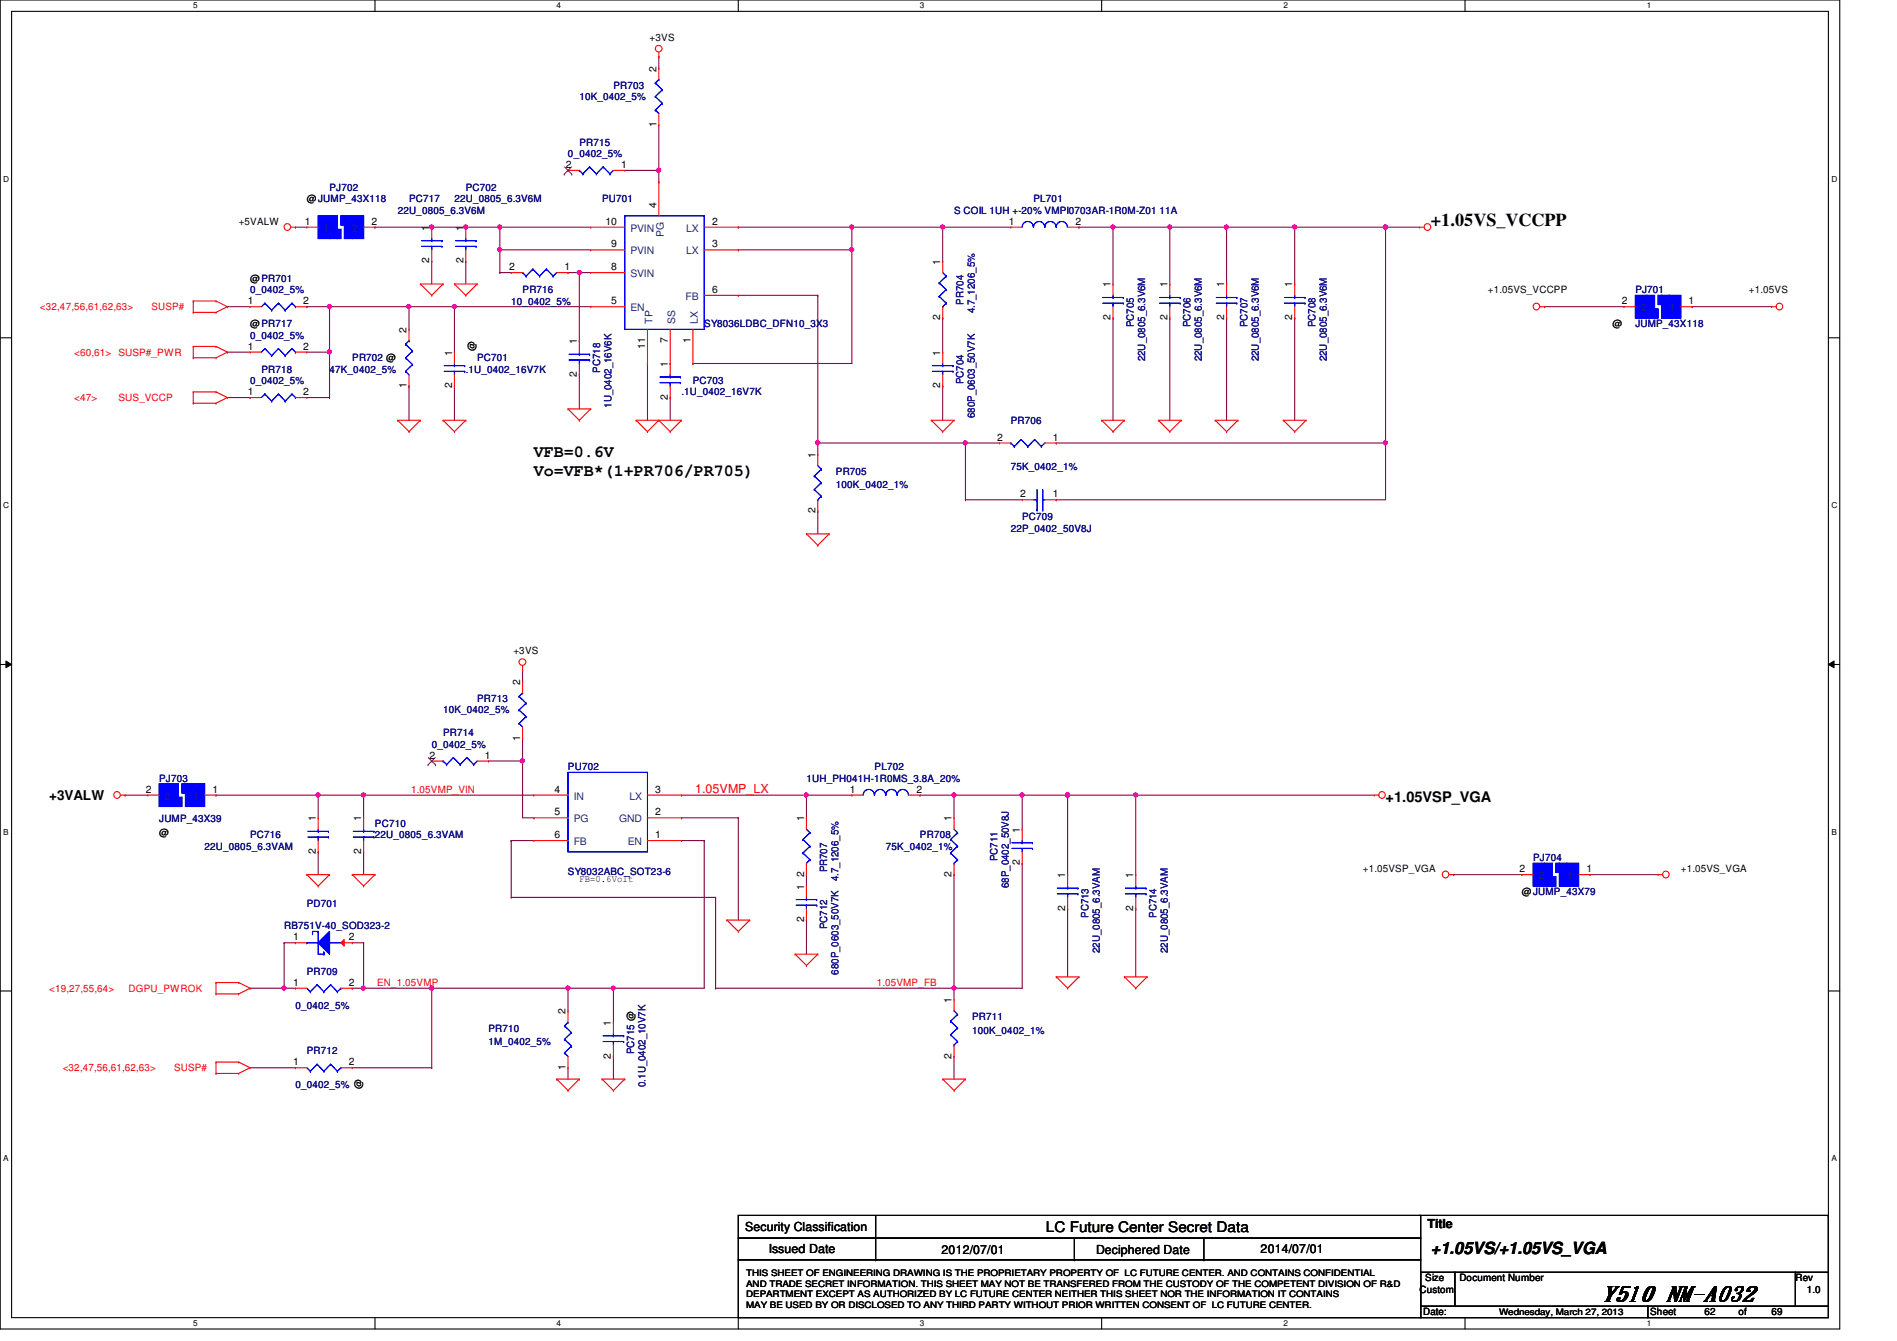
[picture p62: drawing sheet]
<svg xmlns="http://www.w3.org/2000/svg" width="297mm" height="210mm" viewBox="0 0 297 210" stroke-linecap="round" stroke-linejoin="round" font-family="sans-serif">
<defs><g id="words">
<text font-size="3.4" x="250.8" y="203.6">Y510 NM-A032</text>
<text font-size="2.8" x="224.1" y="35.3">+1.05VS_VCCPP</text>
<g font-size="2.6">
<text x="83.6" y="71.5">VFB=0.6V</text>
<text x="83.6" y="74.5">Vo=VFB*(1+PR706/PR705)</text>
<text x="224.1" y="196.2">+1.05VS/+1.05VS_VGA</text>
</g>
<g font-size="2.3">
<text x="217" y="125.5">+1.05VSP_VGA</text>
<text x="163.8" y="192.9">LC Future Center Secret Data</text>
</g>
<text font-size="2.1" x="7.7" y="125.2">+3VALW</text>
<text font-size="1.9" fill="#f00" x="108.8" y="124.1">1.05VMP_LX</text>
<g font-size="1.9">
<text x="116.7" y="192.7">Security Classification</text>
<text x="120.4" y="196.1">Issued Date</text>
<text x="147.4" y="196.3">2012/07/01</text>
<text x="171.6" y="196.3">Deciphered Date</text>
<text x="197.4" y="196.1">2014/07/01</text>
<text x="223.5" y="192.2">Title</text>
</g>
<g font-size="1.6">
<text x="101.7" y="6.4">+3VS</text>
<text x="102.8" y="11.2" transform="rotate(-90 102.8 11.2)">2</text>
<text x="102.8" y="19.9" transform="rotate(-90 102.8 19.9)">1</text>
<text x="88.6" y="26.3">2</text>
<text x="97.3" y="26.3">1</text>
<text x="37.4" y="35.2">+5VALW</text>
<text x="47.7" y="35.2">1</text>
<text x="48" y="31.7">@JUMP_43X118</text>
<text x="58.2" y="35.2">2</text>
<text x="94.8" y="35.2">10</text>
<text x="102.8" y="32.6" transform="rotate(-90 102.8 32.6)">4</text>
<text x="111.5" y="35.2">2</text>
<text x="157.9" y="35.2">1</text>
<text x="168.4" y="35.2">2</text>
<text x="67.2" y="41.2" transform="rotate(-90 67.2 41.2)">2</text>
<text x="67.2" y="36.1" transform="rotate(-90 67.2 36.1)">1</text>
<text x="72.6" y="41.2" transform="rotate(-90 72.6 41.2)">2</text>
<text x="72.6" y="36.1" transform="rotate(-90 72.6 36.1)">1</text>
<text x="95.7" y="38.7">9</text>
<text x="111.5" y="38.7">3</text>
<text x="147.2" y="41.4" transform="rotate(-90 147.2 41.4)">1</text>
<text x="38.8" y="47.6">1</text>
<text x="39.2" y="44.1">@PR701</text>
<text x="47.5" y="47.6">2</text>
<text x="79.7" y="42.3">2</text>
<text x="88.4" y="42.3">1</text>
<text x="95.7" y="47.6">5</text>
<text x="95.7" y="42.3">8</text>
<text x="111.5" y="45.8">6</text>
<text x="173.9" y="45" transform="rotate(-90 173.9 45)">1</text>
<text x="182.8" y="45" transform="rotate(-90 182.8 45)">1</text>
<text x="191.7" y="45" transform="rotate(-90 191.7 45)">1</text>
<text x="202.3" y="45" transform="rotate(-90 202.3 45)">1</text>
<text x="233" y="45.9">+1.05VS_VCCPP</text>
<text x="254" y="47.6">2</text>
<text x="264.4" y="47.6">1</text>
<text x="273.9" y="45.9">+1.05VS</text>
<text x="39.2" y="51.2">@PR717</text>
<text x="63.7" y="52.1" transform="rotate(-90 63.7 52.1)">2</text>
<text x="90.3" y="53.9" transform="rotate(-90 90.3 53.9)">1</text>
<text x="104.6" y="53.7" transform="rotate(-90 104.6 53.7)">7</text>
<text x="108.1" y="53.7" transform="rotate(-90 108.1 53.7)">1</text>
<text x="147.2" y="50.1" transform="rotate(-90 147.2 50.1)">2</text>
<text x="173.9" y="50.1" transform="rotate(-90 173.9 50.1)">2</text>
<text x="182.8" y="50.1" transform="rotate(-90 182.8 50.1)">2</text>
<text x="191.7" y="50.1" transform="rotate(-90 191.7 50.1)">2</text>
<text x="202.3" y="50.1" transform="rotate(-90 202.3 50.1)">2</text>
<text x="252.5" y="51.2">@</text>
<text x="38.8" y="54.7">1</text>
<text x="47.5" y="54.7">2</text>
<text x="70.8" y="55.7" transform="rotate(-90 70.8 55.7)">1</text>
<text x="74.4" y="54.9" transform="rotate(-90 74.4 54.9)">@</text>
<text x="90.3" y="59" transform="rotate(-90 90.3 59)">2</text>
<text x="101" y="54.6" transform="rotate(-90 101 54.6)">11</text>
<text x="104.6" y="57.4" transform="rotate(-90 104.6 57.4)">1</text>
<text x="147.2" y="55.7" transform="rotate(-90 147.2 55.7)">1</text>
<text x="38.8" y="61.8">1</text>
<text x="47.5" y="61.8">2</text>
<text x="63.7" y="60.8" transform="rotate(-90 63.7 60.8)">1</text>
<text x="70.8" y="60.8" transform="rotate(-90 70.8 60.8)">2</text>
<text x="104.6" y="62.6" transform="rotate(-90 104.6 62.6)">2</text>
<text x="147.2" y="60.8" transform="rotate(-90 147.2 60.8)">2</text>
<text x="127.7" y="71.7" transform="rotate(-90 127.7 71.7)">1</text>
<text x="156.2" y="69">2</text>
<text x="164.8" y="69">1</text>
<text x="159.7" y="77.9">2</text>
<text x="164.8" y="77.9">1</text>
<text x="127.7" y="80.3" transform="rotate(-90 127.7 80.3)">2</text>
<text x="80.4" y="102.4">+3VS</text>
<text x="81.4" y="107.2" transform="rotate(-90 81.4 107.2)">2</text>
<text x="67.3" y="118.7">2</text>
<text x="75.9" y="118.7">1</text>
<text x="81.4" y="115.9" transform="rotate(-90 81.4 115.9)">1</text>
<text x="22.8" y="124.1">2</text>
<text x="33.3" y="124.1">1</text>
<text x="86.8" y="124.1">4</text>
<text x="102.6" y="124.1">3</text>
<text x="133.1" y="124.1">1</text>
<text x="143.5" y="124.1">2</text>
<text x="24.9" y="130.9">@</text>
<text x="49.4" y="128.6" transform="rotate(-90 49.4 128.6)">1</text>
<text x="56.6" y="128.6" transform="rotate(-90 56.6 128.6)">1</text>
<text x="86.8" y="127.6">5</text>
<text x="86.8" y="131.2">6</text>
<text x="102.6" y="131.2">1</text>
<text x="102.6" y="127.6">2</text>
<text x="125.9" y="128.6" transform="rotate(-90 125.9 128.6)">1</text>
<text x="149" y="128.6" transform="rotate(-90 149 128.6)">1</text>
<text x="159.7" y="130.3" transform="rotate(-90 159.7 130.3)">1</text>
<text x="49.4" y="133.7" transform="rotate(-90 49.4 133.7)">2</text>
<text x="56.6" y="133.7" transform="rotate(-90 56.6 133.7)">2</text>
<text x="125.9" y="137.2" transform="rotate(-90 125.9 137.2)">2</text>
<text x="149" y="137.2" transform="rotate(-90 149 137.2)">2</text>
<text x="159.7" y="135.5" transform="rotate(-90 159.7 135.5)">2</text>
<text x="166.8" y="137.5" transform="rotate(-90 166.8 137.5)">1</text>
<text x="177.5" y="137.5" transform="rotate(-90 177.5 137.5)">1</text>
<text x="213.4" y="136.6">+1.05VSP_VGA</text>
<text x="238" y="136.5">2</text>
<text x="248.4" y="136.5">1</text>
<text x="263.2" y="136.6">+1.05VS_VGA</text>
<text x="90.7" y="138.1">FB=0.6Volt</text>
<text x="125.9" y="139.2" transform="rotate(-90 125.9 139.2)">1</text>
<text x="166.8" y="142.6" transform="rotate(-90 166.8 142.6)">2</text>
<text x="177.5" y="142.6" transform="rotate(-90 177.5 142.6)">2</text>
<text x="238.3" y="140.1">@JUMP_43X79</text>
<text x="45.9" y="147.2">1</text>
<text x="54.6" y="147.2">2</text>
<text x="125.9" y="144.4" transform="rotate(-90 125.9 144.4)">2</text>
<text x="45.9" y="154.3">1</text>
<text x="54.6" y="154.3">2</text>
<text x="88.6" y="158.8" transform="rotate(-90 88.6 158.8)">2</text>
<text x="95.7" y="160.6" transform="rotate(-90 95.7 160.6)">1</text>
<text x="149" y="157" transform="rotate(-90 149 157)">1</text>
<text x="45.9" y="166.8">1</text>
<text x="54.6" y="166.8">2</text>
<text x="88.6" y="167.5" transform="rotate(-90 88.6 167.5)">1</text>
<text x="95.7" y="165.7" transform="rotate(-90 95.7 165.7)">2</text>
<text x="149" y="165.7" transform="rotate(-90 149 165.7)">2</text>
<text x="56.6" y="170.5" transform="rotate(-90 56.6 170.5)">@</text>
<text x="222.3" y="202.4">Custom</text>
<text x="223.2" y="200.6">Size</text>
<text x="228.5" y="200.6">Document Number</text>
<text x="281.1" y="200.6">Rev</text>
<text x="282.9" y="202.4">1.0</text>
<text x="222.8" y="205.9">Date:</text>
<text x="258.4" y="205.9">Sheet</text>
<text x="266.9" y="205.9">62</text>
<text x="272.2" y="205.9">of</text>
<text x="277.4" y="205.9">69</text>
</g>
<g font-size="1.6" fill="#000080">
<text x="90.7" y="15.7">10K_0402_5%</text>
<text x="96.1" y="13.9">PR703</text>
<text x="90.7" y="22.8">PR715</text>
<text x="51.6" y="29.9">PJ702</text>
<text x="72.9" y="29.9">PC702</text>
<text x="88.9" y="24.6">0_0402_5%</text>
<text x="62.3" y="33.4">22U_0805_6.3V6M</text>
<text x="64" y="31.7">PC717</text>
<text x="71.2" y="31.7">22U_0805_6.3V6M</text>
<text x="94.3" y="31.7">PU701</text>
<text x="149.4" y="33.4">S COIL 1UH +-20% VMPI0703AR-1R0M-Z01 11A</text>
<text x="161.8" y="31.7">PL701</text>
<text x="39.2" y="45.9">0_0402_5%</text>
<text x="80" y="47.7">10_0402_5%</text>
<text x="81.8" y="45.9">PR716</text>
<text x="150.9" y="47.7" transform="rotate(-90 150.9 47.7)">PR704</text>
<text x="256.1" y="45.9">PJ701</text>
<text x="39.2" y="53">0_0402_5%</text>
<text x="110.3" y="51.2">SY8036LDBC_DFN10_3X3</text>
<text x="152.7" y="49.1" transform="rotate(-90 152.7 49.1)">4.7_1206_5%</text>
<text x="177.5" y="51.2" transform="rotate(-90 177.5 51.2)">PC705</text>
<text x="186.4" y="51.2" transform="rotate(-90 186.4 51.2)">PC706</text>
<text x="195.3" y="51.2" transform="rotate(-90 195.3 51.2)">PC707</text>
<text x="206" y="51.2" transform="rotate(-90 206 51.2)">PC708</text>
<text x="256.1" y="51.2">JUMP_43X118</text>
<text x="40.9" y="58.3">PR718</text>
<text x="51.6" y="58.3">47K_0402_5%</text>
<text x="55.2" y="56.6">PR702 @</text>
<text x="72.9" y="58.3">.1U_0402_16V7K</text>
<text x="74.7" y="56.6">PC701</text>
<text x="94" y="58.3" transform="rotate(-90 94 58.3)">PC718</text>
<text x="179.3" y="56.6" transform="rotate(-90 179.3 56.6)">22U_0805_6.3V6M</text>
<text x="188.2" y="56.6" transform="rotate(-90 188.2 56.6)">22U_0805_6.3V6M</text>
<text x="197.1" y="56.6" transform="rotate(-90 197.1 56.6)">22U_0805_6.3V6M</text>
<text x="207.8" y="56.6" transform="rotate(-90 207.8 56.6)">22U_0805_6.3V6M</text>
<text x="39.2" y="60.1">0_0402_5%</text>
<text x="95.8" y="63.8" transform="rotate(-90 95.8 63.8)">1U_0402_16V6K</text>
<text x="106.7" y="61.9">.1U_0402_16V7K</text>
<text x="108.5" y="60.1">PC703</text>
<text x="150.9" y="60.1" transform="rotate(-90 150.9 60.1)">PC704</text>
<text x="152.7" y="65.4" transform="rotate(-90 152.7 65.4)">680P_0603_50V7K</text>
<text x="158.3" y="66.3">PR706</text>
<text x="130.9" y="74.3">PR705</text>
<text x="130.9" y="76.5">100K_0402_1%</text>
<text x="158.3" y="73.6">75K_0402_1%</text>
<text x="158.3" y="83.2">22P_0402_50V8J</text>
<text x="160.1" y="81.4">PC709</text>
<text x="69.4" y="111.7">10K_0402_5%</text>
<text x="74.7" y="109.9">PR713</text>
<text x="67.6" y="117">0_0402_5%</text>
<text x="69.4" y="115.2">PR714</text>
<text x="24.9" y="122.3">PJ703</text>
<text x="88.9" y="120.6">PU702</text>
<text x="126.3" y="122.3">1UH_PH041H-1R0MS_3.8A_20%</text>
<text x="136.9" y="120.6">PL702</text>
<text x="24.9" y="128.7">JUMP_43X39</text>
<text x="39.2" y="131.2">PC716</text>
<text x="58.7" y="129.5">PC710</text>
<text x="58.7" y="131.2">22U_0805_6.3VAM</text>
<text x="144.1" y="131.2">PR708</text>
<text x="32" y="133">22U_0805_6.3VAM</text>
<text x="88.9" y="136.9">SY8032ABC_SOT23-6</text>
<text x="129.5" y="136.6" transform="rotate(-90 129.5 136.6)">PR707</text>
<text x="131.3" y="138" transform="rotate(-90 131.3 138)">4.7_1206_5%</text>
<text x="138.7" y="133">75K_0402_1%</text>
<text x="156.2" y="134.8" transform="rotate(-90 156.2 134.8)">PC711</text>
<text x="240.1" y="134.8">PJ704</text>
<text x="48" y="141.9">PD701</text>
<text x="158" y="139" transform="rotate(-90 158 139)">68P_0402_50V8J</text>
<text x="170.4" y="143.7" transform="rotate(-90 170.4 143.7)">PC713</text>
<text x="181.1" y="143.7" transform="rotate(-90 181.1 143.7)">PC714</text>
<text x="44.5" y="145.5">RB751V-40_SOD323-2</text>
<text x="129.5" y="145.5" transform="rotate(-90 129.5 145.5)">PC712</text>
<text x="172.2" y="149.2" transform="rotate(-90 172.2 149.2)">22U_0805_6.3VAM</text>
<text x="182.9" y="149.2" transform="rotate(-90 182.9 149.2)">22U_0805_6.3VAM</text>
<text x="48" y="152.6">PR709</text>
<text x="131.3" y="152.6" transform="rotate(-90 131.3 152.6)">680P_0603_50V7K</text>
<text x="46.3" y="157.9">0_0402_5%</text>
<text x="76.5" y="161.5">PR710</text>
<text x="152.2" y="159.7">PR711</text>
<text x="152.2" y="161.8">100K_0402_1%</text>
<text x="48" y="165">PR712</text>
<text x="76.5" y="163.6">1M_0402_5%</text>
<text x="99.3" y="165" transform="rotate(-90 99.3 165)">PC715 @</text>
<text x="46.3" y="170.3">0_0402_5%</text>
<text x="101.1" y="170.1" transform="rotate(-90 101.1 170.1)">0.1U_0402_10V7K</text>
</g>
<g font-size="1.6" fill="#004080">
<text x="50.7" y="36.3">1</text>
<text x="55.2" y="36.3">2</text>
<text x="98.7" y="36.3">PVIN</text>
<text x="98.7" y="39.8">PVIN</text>
<text x="103.9" y="37" transform="rotate(-90 103.9 37)">PG</text>
<text x="107.4" y="39.8">LX</text>
<text x="107.4" y="36.3">LX</text>
<text x="98.7" y="43.4">SVIN</text>
<text x="107.4" y="46.9">FB</text>
<text x="98.7" y="48.7">EN</text>
<text x="102.1" y="50.7" transform="rotate(-90 102.1 50.7)">TP</text>
<text x="105.7" y="50.7" transform="rotate(-90 105.7 50.7)">SS</text>
<text x="109.3" y="50.7" transform="rotate(-90 109.3 50.7)">LX</text>
<text x="257" y="48.7">2</text>
<text x="261.4" y="48.7">1</text>
<text x="25.8" y="125.2">2</text>
<text x="30.3" y="125.2">1</text>
<text x="89.8" y="125.2">IN</text>
<text x="98.5" y="125.2">LX</text>
<text x="89.8" y="128.7">PG</text>
<text x="96.9" y="128.7">GND</text>
<text x="89.8" y="132.3">FB</text>
<text x="98.3" y="132.3">EN</text>
<text x="241" y="137.6">2</text>
<text x="245.4" y="137.6">1</text>
</g>
<g font-size="1.6" fill="#f00">
<text x="6.3" y="48.6">&lt;32,47,56,61,62,63&gt;</text>
<text x="23.7" y="48.6">SUSP#</text>
<text x="11.6" y="55.7">&lt;60,61&gt;</text>
<text x="18.5" y="55.7">SUSP#_PWR</text>
<text x="11.6" y="62.8">&lt;47&gt;</text>
<text x="18.5" y="62.8">SUS_VCCP</text>
<text x="64.4" y="124.1">1.05VMP_VIN</text>
<text x="7.7" y="155.2">&lt;19,27,55,64&gt;</text>
<text x="20.1" y="155.2">DGPU_PWROK</text>
<text x="59.1" y="154.3">EN_1.05VMP</text>
<text x="137.3" y="154.3">1.05VMP_FB</text>
<text x="9.8" y="167.7">&lt;32,47,56,61,62,63&gt;</text>
<text x="27.3" y="167.7">SUSP#</text>
</g>
<g font-size="1.4">
<text x="116.8" y="199.7">THIS SHEET OF ENGINEERING DRAWING IS THE PROPRIETARY PROPERTY OF LC FUTURE CENTER. AND CONTAINS CONFIDENTIAL</text>
<text x="116.8" y="201.4">AND TRADE SECRET INFORMATION. THIS SHEET MAY NOT BE TRANSFERED FROM THE CUSTODY OF THE COMPETENT DIVISION OF R&amp;D</text>
<text x="116.8" y="203">DEPARTMENT EXCEPT AS AUTHORIZED BY LC FUTURE CENTER NEITHER THIS SHEET NOR THE INFORMATION IT CONTAINS</text>
<text x="116.8" y="204.7">MAY BE USED BY OR DISCLOSED TO ANY THIRD PARTY WITHOUT PRIOR WRITTEN CONSENT OF LC FUTURE CENTER.</text>
<text x="234.7" y="205.8">Wednesday, March 27, 2013</text>
</g>
<g font-size="1.3">
<text x="30.3" y="1.3">5</text>
<text x="87.2" y="1.3">4</text>
<text x="144.1" y="1.3">3</text>
<text x="201" y="1.3">2</text>
<text x="257.8" y="1.3">1</text>
<text x=".5" y="28.4">D</text>
<text x="286.8" y="28.4">D</text>
<text x=".5" y="79.5">C</text>
<text x="286.8" y="79.5">C</text>
<text x=".5" y="130.7">B</text>
<text x="286.8" y="130.7">B</text>
<text x=".5" y="181.8">A</text>
<text x="286.8" y="181.8">A</text>
<text x="30.3" y="207.6">5</text>
<text x="87.2" y="207.6">4</text>
<text x="144.1" y="207.6">3</text>
<text x="201" y="207.6">2</text>
<text x="257.8" y="207.6">1</text>
</g>
</g></defs>
<path d="M0 0h288.1v208h-288.1zM1.8 1.8h284.5v204.4h-284.5z" fill="none" stroke="#000" stroke-width=".17"/>
<g fill="#fff">
<path d="M30.3 .2h.6v1.4h-.6z"/>
<path d="M30.3 206.4h.6v1.4h-.6z"/>
</g>
<path d="M58.7 0v1.8M58.7 206.2v1.8" fill="none" stroke="#000" stroke-width=".17"/>
<g fill="#fff">
<path d="M87.2 .2h.6v1.4h-.6z"/>
<path d="M87.2 206.4h.6v1.4h-.6z"/>
</g>
<path d="M115.6 0v1.8M115.6 206.2v1.8" fill="none" stroke="#000" stroke-width=".17"/>
<g fill="#fff">
<path d="M144.1 .2h.6v1.4h-.6z"/>
<path d="M144.1 206.4h.6v1.4h-.6z"/>
</g>
<path d="M172.5 0v1.8M172.5 206.2v1.8" fill="none" stroke="#000" stroke-width=".17"/>
<g fill="#fff">
<path d="M201 .2h.6v1.4h-.6z"/>
<path d="M201 206.4h.6v1.4h-.6z"/>
</g>
<path d="M229.4 0v1.8M229.4 206.2v1.8" fill="none" stroke="#000" stroke-width=".17"/>
<g fill="#fff">
<path d="M257.8 .2h.7v1.4h-.7z"/>
<path d="M257.8 206.4h.7v1.4h-.7z"/>
<path d="M.5 27.3h.9v1.4h-.9z"/>
<path d="M286.8 27.3h.9v1.4h-.9z"/>
<path d="M.5 78.4h.9v1.4h-.9z"/>
<path d="M286.8 78.4h.9v1.4h-.9z"/>
</g>
<path d="M0 52.9h1.8M286.3 52.9h1.8" fill="none" stroke="#000" stroke-width=".17"/>
<g fill="#fff">
<path d="M.5 129.5h.8v1.4h-.8z"/>
<path d="M286.8 129.5h.8v1.4h-.8z"/>
</g>
<path d="M0 104h1.8M286.3 104h1.8" fill="none" stroke="#000" stroke-width=".17"/>
<path d="M.9 103.5l.9 .5-.9 .5zM286.3 104l.9-.5v1z" fill="#000"/>
<path d="M.9 103.5l.9 .5-.9 .5zM286.3 104l.9-.5v1z" fill="none" stroke="#000" stroke-width=".16"/>
<g fill="#fff">
<path d="M.5 180.6h.8v1.4h-.8z"/>
<path d="M286.8 180.6h.8v1.4h-.8z"/>
</g>
<path d="M0 155.1h1.8M286.3 155.1h1.8" fill="none" stroke="#000" stroke-width=".17"/>
<path d="M35.6 48h.1M35.6 48h3.6M64 48h.1M64 48h7.2M71.2 48h.1M71.2 48v7.1M241.8 48h.1M241.8 48h12.5M265 48h.1M265 48h12.4" fill="none" stroke="#800040" stroke-width=".17"/>
<circle cx="71.1" cy="48" r=".32" fill="#f0f"/>
<circle cx="71.1" cy="48" r=".32" fill="none" stroke="#f0f" stroke-width=".17"/>
<path d="M64 48h.1M64 48v3.6M71.2 60.5h.1M71.2 60.5v5.3" fill="none" stroke="#800040" stroke-width=".17"/>
<circle cx="64" cy="48" r=".32" fill="#f0f"/>
<circle cx="64" cy="48" r=".32" fill="none" stroke="#f0f" stroke-width=".17"/>
<path d="M78.3 35.6h.1M78.3 35.6h14.2M64 60.5h.1M64 60.5v5.3" fill="none" stroke="#800040" stroke-width=".17"/>
<circle cx="78.2" cy="35.5" r=".32" fill="#f0f"/>
<circle cx="78.2" cy="35.5" r=".32" fill="none" stroke="#f0f" stroke-width=".17"/>
<path d="M78.3 39.1h.1M78.3 39.1h14.2" fill="none" stroke="#800040" stroke-width=".17"/>
<circle cx="78.2" cy="39.1" r=".32" fill="#f0f"/>
<circle cx="78.2" cy="39.1" r=".32" fill="none" stroke="#f0f" stroke-width=".17"/>
<path d="M72.9 35.6h.1M72.9 35.6h5.4M78.3 35.6h.1M78.3 35.6v3.5" fill="none" stroke="#800040" stroke-width=".17"/>
<circle cx="72.9" cy="35.5" r=".32" fill="#f0f"/>
<circle cx="72.9" cy="35.5" r=".32" fill="none" stroke="#f0f" stroke-width=".17"/>
<g fill="none" stroke="#800040" stroke-width=".17">
<path d="M46.3 35.6h.1M46.3 35.6h1.7M78.3 39.1h.1M78.3 39.1v3.6M133.4 35.6h.1M133.4 35.6h14.2M71.2 48h.1M71.2 48h21.3M72.9 40.9h.1M72.9 40.9v3.5M101.4 56.9h.1M101.4 56.9v8.9"/>
<path d="M104.9 62.2h.1M104.9 62.2v3.6"/>
</g>
<circle cx="133.4" cy="35.5" r=".32" fill="#f0f"/>
<circle cx="133.4" cy="35.5" r=".32" fill="none" stroke="#f0f" stroke-width=".17"/>
<path d="M115.6 39.1h.1M115.6 39.1h17.8M133.4 35.6h.1M133.4 39.1h.1M133.4 35.6v21.3h-24.9M108.5 56.9h.1" fill="none" stroke="#800040" stroke-width=".17"/>
<circle cx="133.4" cy="39.1" r=".32" fill="#f0f"/>
<circle cx="133.4" cy="39.1" r=".32" fill="none" stroke="#f0f" stroke-width=".17"/>
<path d="M103.2 8.9h.1M103.2 8.9v1.8M147.6 35.6h.1M147.6 35.6h10.7M168.9 35.6h.1M168.9 35.6h5.4M174.3 35.6h.1M174.3 35.6v8.8M147.6 60.5h.1M147.6 60.5v5.3" fill="none" stroke="#800040" stroke-width=".17"/>
<circle cx="147.6" cy="35.5" r=".32" fill="#f0f"/>
<circle cx="147.6" cy="35.5" r=".32" fill="none" stroke="#f0f" stroke-width=".17"/>
<path d="M147.6 35.6h.1M147.6 35.6v5.3M115.6 46.2h.1M115.6 46.2h12.5M147.6 49.8h.1M147.6 49.8v5.3M128.1 69.3h.1M128.1 69.3v1.8" fill="none" stroke="#800040" stroke-width=".17"/>
<circle cx="128" cy="69.3" r=".32" fill="#f0f"/>
<circle cx="128" cy="69.3" r=".32" fill="none" stroke="#f0f" stroke-width=".17"/>
<path d="M151.2 69.3h.1M151.2 69.3h5.3M128.1 80h.1M128.1 80v3.6" fill="none" stroke="#800040" stroke-width=".17"/>
<circle cx="151.1" cy="69.3" r=".32" fill="#f0f"/>
<circle cx="151.1" cy="69.3" r=".32" fill="none" stroke="#f0f" stroke-width=".17"/>
<path d="M183.2 35.6h.1M183.2 35.6h8.9M165.4 69.3h.1M165.4 69.3h51.6" fill="none" stroke="#800040" stroke-width=".17"/>
<circle cx="183.1" cy="35.5" r=".32" fill="#f0f"/>
<circle cx="183.1" cy="35.5" r=".32" fill="none" stroke="#f0f" stroke-width=".17"/>
<path d="M67.6 35.6h.1M67.6 35.6h5.3M115.6 35.6h.1M115.6 35.6h17.8M128.1 46.2h.1M128.1 46.2v23.1" fill="none" stroke="#800040" stroke-width=".17"/>
<circle cx="67.6" cy="35.5" r=".32" fill="#f0f"/>
<circle cx="67.6" cy="35.5" r=".32" fill="none" stroke="#f0f" stroke-width=".17"/>
<path d="M174.3 35.6h.1M174.3 35.6h8.9M183.2 35.6h.1M183.2 35.6v8.8M174.3 49.8h.1M174.3 49.8v16M183.2 49.8h.1M183.2 49.8v16" fill="none" stroke="#800040" stroke-width=".17"/>
<circle cx="174.3" cy="35.5" r=".32" fill="#f0f"/>
<circle cx="174.3" cy="35.5" r=".32" fill="none" stroke="#f0f" stroke-width=".17"/>
<path d="M192.1 35.6h.1M192.1 35.6v8.8" fill="none" stroke="#800040" stroke-width=".17"/>
<circle cx="192" cy="35.5" r=".32" fill="#f0f"/>
<circle cx="192" cy="35.5" r=".32" fill="none" stroke="#f0f" stroke-width=".17"/>
<path d="M202.7 35.6h.1M202.7 35.6v8.8M192.1 49.8h.1M192.1 49.8v16" fill="none" stroke="#800040" stroke-width=".17"/>
<circle cx="202.7" cy="35.5" r=".32" fill="#f0f"/>
<circle cx="202.7" cy="35.5" r=".32" fill="none" stroke="#f0f" stroke-width=".17"/>
<path d="M192.1 35.6h.1M192.1 35.6h24.9M202.7 35.6h.1M217 35.6h.1M217 35.6v33.7M202.7 49.8h.1M202.7 49.8v16" fill="none" stroke="#800040" stroke-width=".17"/>
<circle cx="216.9" cy="69.3" r=".32" fill="#f0f"/>
<circle cx="216.9" cy="69.3" r=".32" fill="none" stroke="#f0f" stroke-width=".17"/>
<circle cx="216.9" cy="35.5" r=".32" fill="#f0f"/>
<circle cx="216.9" cy="35.5" r=".32" fill="none" stroke="#f0f" stroke-width=".17"/>
<path d="M217 35.6h.1M217 35.6h5.3" fill="none" stroke="#800040" stroke-width=".17"/>
<circle cx="216.9" cy="35.5" r=".32" fill="#f0f"/>
<circle cx="216.9" cy="35.5" r=".32" fill="none" stroke="#f0f" stroke-width=".17"/>
<g fill="none" stroke="#800040" stroke-width=".17">
<path d="M128.1 69.3h.1M128.1 69.3h23.1M151.2 78.2h.1M151.2 69.3h.1M151.2 78.2h8.9M151.2 69.3v8.9M165.4 78.2h.1M217 69.3h.1M217 69.3v8.9h-51.6M56.9 124.5h.1M56.9 124.5v3.5M112.1 140.5h.1"/>
<path d="M112.1 140.5v14.2"/>
</g>
<circle cx="56.9" cy="124.4" r=".32" fill="#f0f"/>
<circle cx="56.9" cy="124.4" r=".32" fill="none" stroke="#f0f" stroke-width=".17"/>
<path d="M49.8 124.5h.1M49.8 124.5h7.1" fill="none" stroke="#800040" stroke-width=".17"/>
<circle cx="49.8" cy="124.4" r=".32" fill="#f0f"/>
<circle cx="49.8" cy="124.4" r=".32" fill="none" stroke="#f0f" stroke-width=".17"/>
<path d="M144.1 124.5h.1M144.1 124.5h5.3M112.1 154.7h.1M112.1 154.7h37.3M149.4 154.7h.1M149.4 154.7v1.8" fill="none" stroke="#800040" stroke-width=".17"/>
<circle cx="149.4" cy="154.7" r=".32" fill="#f0f"/>
<circle cx="149.4" cy="154.7" r=".32" fill="none" stroke="#f0f" stroke-width=".17"/>
<path d="M149.4 124.5h.1M149.4 124.5h10.7M160.1 124.5h.1M160.1 124.5v5.3" fill="none" stroke="#800040" stroke-width=".17"/>
<circle cx="149.4" cy="124.4" r=".32" fill="#f0f"/>
<circle cx="149.4" cy="124.4" r=".32" fill="none" stroke="#f0f" stroke-width=".17"/>
<path d="M160.1 135.1h.1M160.1 124.5h.1M160.1 135.1v19.6h-10.7M160.1 124.5h7.1M149.4 154.7h.1" fill="none" stroke="#800040" stroke-width=".17"/>
<circle cx="167.1" cy="124.4" r=".32" fill="#f0f"/>
<circle cx="167.1" cy="124.4" r=".32" fill="none" stroke="#f0f" stroke-width=".17"/>
<circle cx="160" cy="124.4" r=".32" fill="#f0f"/>
<circle cx="160" cy="124.4" r=".32" fill="none" stroke="#f0f" stroke-width=".17"/>
<path d="M106.7 124.5h.1M106.7 124.5h26.7M126.3 124.5h.1" fill="none" stroke="#800040" stroke-width=".17"/>
<circle cx="126.3" cy="124.4" r=".32" fill="#f0f"/>
<circle cx="126.3" cy="124.4" r=".32" fill="none" stroke="#f0f" stroke-width=".17"/>
<path d="M149.4 124.5h.1M149.4 124.5v3.5M167.2 124.5h.1M167.2 124.5v12.4M167.2 142.2h.1M167.2 142.2v10.7M149.4 165.4h.1M149.4 165.4v3.5" fill="none" stroke="#800040" stroke-width=".17"/>
<circle cx="167.1" cy="124.4" r=".32" fill="#f0f"/>
<circle cx="167.1" cy="124.4" r=".32" fill="none" stroke="#f0f" stroke-width=".17"/>
<path d="M167.2 124.5h.1M167.2 124.5h10.6M177.8 124.5h.1M177.8 124.5v12.4M177.8 142.2h.1M177.8 142.2v10.7" fill="none" stroke="#800040" stroke-width=".17"/>
<circle cx="177.8" cy="124.4" r=".32" fill="#f0f"/>
<circle cx="177.8" cy="124.4" r=".32" fill="none" stroke="#f0f" stroke-width=".17"/>
<path d="M88.9 154.7h.1M88.9 154.7h7.2" fill="none" stroke="#800040" stroke-width=".17"/>
<circle cx="96" cy="154.7" r=".32" fill="#f0f"/>
<circle cx="96" cy="154.7" r=".32" fill="none" stroke="#f0f" stroke-width=".17"/>
<g fill="none" stroke="#800040" stroke-width=".17">
<path d="M19.6 124.5h.1M19.6 124.5h3.6M115.6 128h.1M115.6 128v16M126.3 136.9h.1M126.3 124.5h.1M126.3 124.5v3.5M126.3 136.9v1.8M149.4 136.9h.1M149.4 136.9v17.8M44.5 154.7h.1M44.5 154.7h1.8"/>
<path d="M88.9 154.7h.1M88.9 154.7v3.5M96.1 154.7h.1M96.1 154.7h14.2M96.1 154.7v5.3M126.3 144h.1M126.3 144v5.4M96.1 165.4h.1M96.1 165.4v3.5"/>
</g>
<circle cx="88.9" cy="154.7" r=".32" fill="#f0f"/>
<circle cx="88.9" cy="154.7" r=".32" fill="none" stroke="#f0f" stroke-width=".17"/>
<g fill="none" stroke="#800040" stroke-width=".17">
<path d="M81.8 104.9h.1M81.8 119.1h.1M81.8 104.9v1.8M81.8 119.1v8.9M33.8 124.5h.1M33.8 124.5h16M49.8 124.5h.1M49.8 133.3h.1M49.8 124.5v3.5M49.8 133.3v3.6M56.9 133.3h.1M56.9 124.5h.1"/>
<path d="M56.9 124.5h26.7M56.9 133.3v3.6M80 131.6h.1M80 131.6h3.6M80 131.6v8.9M106.7 131.6h.1M106.7 128h.1M106.7 131.6h3.6M106.7 128h8.9M110.3 131.6h.1M110.3 131.6v23.1M177.8 124.5h.1"/>
<path d="M177.8 124.5h37.4M227.6 136.9h.1M227.6 136.9h10.7M249 136.9h.1M249 136.9h10.6M67.6 154.7h.1M67.6 154.7h21.3M80 140.5h.1M80 140.5h32.1M88.9 167.1h.1M88.9 167.1v1.8"/>
</g>
<circle cx="81.8" cy="119.1" r=".32" fill="#f0f"/>
<circle cx="81.8" cy="119.1" r=".32" fill="none" stroke="#f0f" stroke-width=".17"/>
<path d="M103.2 19.6v7.1M97.8 26.7h5.4M103.2 26.7h.1M76.5 119.1h5.3M81.8 119.1h.1M81.8 115.6h.1M81.8 115.6v3.5M81.8 128h1.8M83.6 128h.1" fill="none" stroke="#800040" stroke-width=".17"/>
<circle cx="103.1" cy="26.6" r=".32" fill="#f0f"/>
<circle cx="103.1" cy="26.6" r=".32" fill="none" stroke="#f0f" stroke-width=".17"/>
<path d="M103.2 28.4h.1M103.2 26.7v1.7M44.5 147.6h.1M44.5 154.7h.1M44.5 147.6h1.8M44.5 147.6v7.1" fill="none" stroke="#800040" stroke-width=".17"/>
<circle cx="44.5" cy="154.7" r=".32" fill="#f0f"/>
<circle cx="44.5" cy="154.7" r=".32" fill="none" stroke="#f0f" stroke-width=".17"/>
<path d="M39.2 154.7h.1M39.2 154.7h5.3M55.2 154.7h.1M55.2 154.7h1.7M55.2 147.6h1.7M56.9 147.6h.1M56.9 154.7h.1M56.9 147.6v7.1M67.6 154.7h.1M67.6 154.7v12.4M55.2 167.1h12.4M67.6 167.1h.1" fill="none" stroke="#800040" stroke-width=".17"/>
<circle cx="67.6" cy="154.7" r=".32" fill="#f0f"/>
<circle cx="67.6" cy="154.7" r=".32" fill="none" stroke="#f0f" stroke-width=".17"/>
<path d="M56.9 154.7h.1M56.9 154.7h10.7" fill="none" stroke="#800040" stroke-width=".17"/>
<circle cx="56.9" cy="154.7" r=".32" fill="#f0f"/>
<circle cx="56.9" cy="154.7" r=".32" fill="none" stroke="#f0f" stroke-width=".17"/>
<path d="M90.7 42.7h.1M90.7 42.7h1.8M39.2 167.1h7.1M46.3 167.1h.1" fill="none" stroke="#800040" stroke-width=".17"/>
<circle cx="90.7" cy="42.6" r=".32" fill="#f0f"/>
<circle cx="90.7" cy="42.6" r=".32" fill="none" stroke="#f0f" stroke-width=".17"/>
<g fill="none" stroke="#800040" stroke-width=".17">
<path d="M58.7 35.6h.1M58.7 35.6h8.9M51.6 55.1h.1M51.6 48v7.1M67.6 40.9h.1M67.6 40.9v3.5M78.3 42.7h.1M78.3 42.7h1.7M88.9 42.7h.1M88.9 42.7h1.8v10.6M90.7 53.3h.1M90.7 58.7h.1"/>
<path d="M90.7 58.7v5.3"/>
</g>
<circle cx="51.6" cy="55.1" r=".32" fill="#f0f"/>
<circle cx="51.6" cy="55.1" r=".32" fill="none" stroke="#f0f" stroke-width=".17"/>
<path d="M48 48h.1M48 48h16M51.6 48h.1" fill="none" stroke="#800040" stroke-width=".17"/>
<circle cx="51.6" cy="48" r=".32" fill="#f0f"/>
<circle cx="51.6" cy="48" r=".32" fill="none" stroke="#f0f" stroke-width=".17"/>
<path d="M35.6 55.1h.1M35.6 55.1h3.6M48 55.1h3.6M51.6 55.1h.1M51.6 55.1v7.1M35.6 62.2h3.6M39.2 62.2h.1M48 62.2h3.6M51.6 62.2h.1" fill="none" stroke="#800040" stroke-width=".17"/>
<g fill="none" stroke="#f00" stroke-width=".17">
<path d="M103.2 8.9h.1M103.2 8.2v.7M45.5 35.6h.8M46.3 35.6h.1M222.3 35.6h.1M222.3 35.6h.7M30.3 47.1h.1M30.3 48.9h.1M30.3 56h.1M30.3 54.2h.1M30.3 47.1h3.5M30.3 47.1v1.8"/>
<path d="M30.3 54.2v1.8M30.3 48.9h3.5M30.3 54.2h3.5M30.3 56h3.5M33.8 47.1h.1M33.8 48.9h.1M33.8 54.2h.1M33.8 56h.1M33.8 47.1l1.8 .9M33.8 54.2l1.8 .9M35.6 48h.1M35.6 55.1h.1"/>
<path d="M35.6 48l-1.8 .9M35.6 55.1l-1.8 .9M65.8 44.4h.1M65.8 44.4h3.6M65.8 44.4l1.8 1.8M67.6 46.2h.1M69.4 44.4h.1M69.4 44.4l-1.8 1.8M71.2 44.4h.1M71.2 44.4h3.5M71.2 44.4l1.7 1.8M72.9 46.2h.1"/>
<path d="M74.7 44.4h.1M74.7 44.4l-1.8 1.8M241.1 48h.7M241.8 48h.1M277.4 48h.1M277.4 48h.7M30.3 63.1h.1M30.3 61.3h.1M30.3 61.3v1.8M30.3 61.3h3.5M30.3 63.1h3.5M33.8 61.3h.1"/>
<path d="M33.8 63.1h.1M33.8 61.3l1.8 .9M35.6 62.2h.1M35.6 62.2l-1.8 .9M62.3 65.8h.1M62.3 65.8h3.5M62.3 65.8l1.7 1.8M64 67.6h.1M65.8 65.8h.1M65.8 65.8l-1.8 1.8M69.4 65.8h.1M69.4 65.8h3.5"/>
<path d="M69.4 65.8l1.8 1.8M71.2 67.6h.1M72.9 65.8h.1M72.9 65.8l-1.7 1.8M88.9 64h.1M88.9 64h3.6M88.9 64l1.8 1.8M90.7 65.8h.1M92.5 64h.1M92.5 64l-1.8 1.8M99.6 65.8h.1M99.6 65.8h7.1"/>
<path d="M99.6 65.8l1.8 1.8M101.4 67.6h.1M103.2 65.8h.1M103.2 65.8l-1.8 1.8M103.2 65.8l1.7 1.8M104.9 67.6h.1M106.7 65.8h.1M106.7 65.8l-1.8 1.8M145.8 65.8h.1M145.8 65.8h3.6M145.8 65.8l1.8 1.8M147.6 67.6h.1"/>
<path d="M149.4 65.8h.1M149.4 65.8l-1.8 1.8M172.5 65.8h.1M172.5 65.8h3.6M172.5 65.8l1.8 1.8M174.3 67.6h.1M176.1 65.8h.1M176.1 65.8l-1.8 1.8M181.4 65.8h.1M181.4 65.8h3.6M181.4 65.8l1.8 1.8M183.2 67.6h.1"/>
<path d="M185 65.8h.1M185 65.8l-1.8 1.8M190.3 65.8h.1M190.3 65.8h3.5M190.3 65.8l1.8 1.8M192.1 67.6h.1M193.8 65.8h.1M193.8 65.8l-1.7 1.8M201 65.8h.1M201 65.8h3.5M201 65.8l1.7 1.8M202.7 67.6h.1"/>
<path d="M204.5 65.8h.1M204.5 65.8l-1.8 1.8M126.3 83.6h.1M126.3 83.6h3.5M126.3 83.6l1.8 1.7M128.1 85.3h.1M129.8 83.6h.1M129.8 83.6l-1.7 1.7M81.8 104.9h.1M81.8 104.2v.7M18.9 124.5h.7M19.6 124.5h.1"/>
<path d="M48 136.9h.1M48 136.9h3.6M48 136.9l1.8 1.8M49.8 138.7h.1M51.6 136.9h.1M51.6 136.9l-1.8 1.8M55.2 136.9h.1M55.2 136.9h3.5M55.2 136.9l1.7 1.8M56.9 138.7h.1M58.7 136.9h.1M58.7 136.9l-1.8 1.8"/>
<path d="M215.2 124.5h.1M215.2 124.5h.7M226.9 136.9h.7M227.6 136.9h.1M259.6 136.9h.1M259.6 136.9h.7M33.8 153.8h.1M33.8 155.6h.1M33.8 153.8h3.6M33.8 153.8v1.8M33.8 155.6h3.6M37.4 153.8h.1"/>
<path d="M37.4 155.6h.1M37.4 153.8l1.8 .9M39.2 154.7h.1M39.2 154.7l-1.8 .9M113.8 144h.1M113.8 144h3.6M113.8 144l1.8 1.8M115.6 145.8h.1M117.4 144h.1M117.4 144l-1.8 1.8M124.5 149.4h.1M124.5 149.4h3.6"/>
<path d="M124.5 149.4l1.8 1.7M126.3 151.1h.1M128.1 149.4h.1M128.1 149.4l-1.8 1.7M165.4 152.9h.1M165.4 152.9h3.5M165.4 152.9l1.8 1.8M167.2 154.7h.1M168.9 152.9h.1M168.9 152.9l-1.7 1.8M176.1 152.9h.1M176.1 152.9h3.5"/>
<path d="M176.1 152.9l1.7 1.8M177.8 154.7h.1M179.6 152.9h.1M179.6 152.9l-1.8 1.8M33.8 166.2h.1M33.8 168h.1M33.8 166.2v1.8M33.8 166.2h3.6M33.8 168h3.6M37.4 166.2h.1M37.4 168h.1M37.4 166.2l1.8 .9"/>
<path d="M39.2 167.1h.1M39.2 167.1l-1.8 .9M87.2 168.9h.1M87.2 168.9h3.5M87.2 168.9l1.7 1.8M88.9 170.7h.1M90.7 168.9h.1M90.7 168.9l-1.8 1.8M94.3 168.9h.1M94.3 168.9h3.5M94.3 168.9l1.8 1.8M96.1 170.7h.1"/>
<path d="M97.8 168.9h.1M97.8 168.9l-1.7 1.8M147.6 168.9h.1M147.6 168.9h3.6M147.6 168.9l1.8 1.8M149.4 170.7h.1M151.2 168.9h.1M151.2 168.9l-1.8 1.8"/>
<circle cx="103.1" cy="7.6" r=".52"/>
<circle cx="45" cy="35.5" r=".52"/>
<circle cx="223.5" cy="35.5" r=".52"/>
<circle cx="240.6" cy="48" r=".52"/>
<circle cx="278.6" cy="48" r=".52"/>
<circle cx="81.8" cy="103.6" r=".52"/>
<circle cx="18.3" cy="124.4" r=".52"/>
<circle cx="216.4" cy="124.4" r=".52"/>
<circle cx="226.3" cy="136.9" r=".52"/>
<circle cx="260.8" cy="136.9" r=".52"/>
</g>
<g fill="none" stroke="#000" stroke-width=".17">
<path d="M115.6 190.2h106.9v3.6h-106.9zM115.6 193.8h106.9v3.4h-106.9zM115.6 197.2h106.9v9h-106.9zM137.1 193.8h.1M137.1 197.2h.1M137.1 190.2v7M168.2 197.2h.1M168.2 193.8v3.4M188.5 197.2h.1M188.5 193.8v3.4M222.3 190.2h64M222.5 199.1h5.3v5.4h-5.3z"/>
<path d="M227.8 199.1h53.3v5.4h-53.3zM281.1 199.1h5.2v5.4h-5.2zM286.3 190.2h.1M286.3 190.2v8.9M222.5 204.5h35.5v1.7h-35.5zM258 204.5h28.3v1.7h-28.3z"/>
</g>
<path d="M30.3 122.7h1.7v3.5h-1.7z" fill-rule="evenodd" fill="#00f"/>
<path d="M30.3 122.7h1.7v3.5h-1.7z" fill="none" stroke="#00f" stroke-width=".17"/>
<path d="M29 122.7h1.3v3.5h-1.3z" fill-rule="evenodd" fill="#00f"/>
<path d="M29 122.7h1.3v3.5h-1.3z" fill="none" stroke="#00f" stroke-width=".17"/>
<path d="M28.5 122.7h.5v1.4h-.5z" fill-rule="evenodd" fill="#00f"/>
<path d="M28.5 122.7h.5v1.4h-.5z" fill="none" stroke="#00f" stroke-width=".17"/>
<path d="M27.9 124.8h.6v1.4h-.6z" fill-rule="evenodd" fill="#00f"/>
<path d="M27.9 124.8h.6v1.4h-.6z" fill="none" stroke="#00f" stroke-width=".17"/>
<path d="M26.7 122.7h1.2v3.5h-1.2z" fill-rule="evenodd" fill="#00f"/>
<path d="M26.7 122.7h1.2v3.5h-1.2z" fill="none" stroke="#00f" stroke-width=".17"/>
<path d="M24.9 122.7h1.8v3.5h-1.8z" fill-rule="evenodd" fill="#00f"/>
<path d="M24.9 122.7h1.8v3.5h-1.8z" fill="none" stroke="#00f" stroke-width=".17"/>
<path d="M30.3 122.7h1.7v3.5h-1.7z" fill-rule="evenodd" fill="#00f"/>
<path d="M30.3 122.7h1.7v3.5h-1.7z" fill="none" stroke="#00f" stroke-width=".17"/>
<path d="M29 122.7h1.3v3.5h-1.3z" fill-rule="evenodd" fill="#00f"/>
<path d="M29 122.7h1.3v3.5h-1.3z" fill="none" stroke="#00f" stroke-width=".17"/>
<path d="M28.5 122.7h.5v1.4h-.5z" fill-rule="evenodd" fill="#00f"/>
<path d="M28.5 122.7h.5v1.4h-.5z" fill="none" stroke="#00f" stroke-width=".17"/>
<path d="M27.9 124.8h.6v1.4h-.6z" fill-rule="evenodd" fill="#00f"/>
<path d="M27.9 124.8h.6v1.4h-.6z" fill="none" stroke="#00f" stroke-width=".17"/>
<path d="M26.7 122.7h1.2v3.5h-1.2z" fill-rule="evenodd" fill="#00f"/>
<path d="M26.7 122.7h1.2v3.5h-1.2z" fill="none" stroke="#00f" stroke-width=".17"/>
<path d="M24.9 122.7h1.8v3.5h-1.8z" fill-rule="evenodd" fill="#00f"/>
<g fill="none" stroke="#00f" stroke-width=".17">
<path d="M41.5 47.5h.1M41.5 54.6h.1M41.5 47.5l-.6 .5M41.5 47.5l1 1.1M41.5 54.6l-.6 .5M41.5 54.6l1 1.1M42.5 48.6h.1M42.5 55.7h.1M43.6 47.5h.1M43.6 54.6h.1M43.6 47.5l-1.1 1.1M43.6 47.5l1.1 1.1"/>
<path d="M43.6 54.6l-1.1 1.1M43.6 54.6l1.1 1.1M44.7 48.6h.1M44.7 55.7h.1M45.7 47.5h.1M45.7 54.6h.1M45.7 47.5l-1 1.1M45.7 47.5l.6 .5M45.7 54.6l-1 1.1M45.7 54.6l.6 .5M46.3 48h.1M46.3 55.1h.1"/>
<path d="M81.8 42.7h.1M81.8 42.7l.6 .5M82.4 43.2h.1M83.4 42.1h.1M83.4 42.1l1.1 1.1M83.4 42.1l-1 1.1M84.5 43.2h.1M85.6 42.1h.1M85.6 42.1l1 1.1M85.6 42.1l-1.1 1.1M86.6 43.2h.1M87.2 42.7l-.6 .5"/>
<path d="M172.7 47.5h3.2M172.7 46.6h3.2M174.3 46.6h.1M174.3 47.5h.1M174.3 46.2v.4M174.3 47.5v.5M175.9 47.5h.1M175.9 46.6h.1M181.6 47.5h3.2M181.6 46.6h3.2M183.2 46.6h.1M183.2 47.5h.1"/>
<path d="M183.2 46.2v.4M183.2 47.5v.5M184.8 47.5h.1M184.8 46.6h.1M201.1 47.5h3.2M201.1 46.6h3.2M202.7 46.6h.1M202.7 47.5h.1M202.7 46.2v.4M202.7 47.5v.5M204.3 47.5h.1M204.3 46.6h.1"/>
<path d="M24.9 122.7h1.8v3.5h-1.8zM88.9 120.9h12.5v12.4h-12.5zM48 167.1l.6 .6M48.6 167.7h.1M49.7 166.6h.1M49.7 166.6l-1.1 1.1M49.7 166.6l1 1.1M50.7 167.7h.1M51.8 166.6h.1M51.8 166.6l-1.1 1.1M51.8 166.6l1 1.1M52.8 167.7h.1"/>
<path d="M53.4 167.1h.1M53.4 167.1l-.6 .6"/>
</g>
<g fill="none" stroke="#f00" stroke-width=".17">
<path d="M39.2 48h.1M39.2 55.1h.1M39.2 48h1.7M39.2 55.1h1.7M46.3 48h1.7M46.3 55.1h1.7M48 48h.1M48 55.1h.1M80 42.7h.1M80 42.7h1.8M87.2 42.7h1.7M88.9 42.7h.1"/>
<path d="M174.3 44.4h.1M174.3 49.8h.1M174.3 44.4v1.8M174.3 48v1.8M183.2 44.4h.1M183.2 49.8h.1M183.2 44.4v1.8M183.2 48v1.8M202.7 44.4h.1M202.7 49.8h.1M202.7 44.4v1.8M202.7 48v1.8"/>
<path d="M23.2 124.5h.1M23.2 124.5h1.7M32 124.5h1.8M33.8 124.5h.1M83.6 124.5h.1M83.6 128h.1M83.6 131.6h.1M83.6 124.5h5.3M83.6 128h5.3M83.6 131.6h5.3M101.4 124.5h5.3M101.4 128h5.3"/>
<path d="M101.4 131.6h5.3M106.7 124.5h.1M106.7 131.6h.1M106.7 128h.1M46.3 167.1h.1M46.3 167.1h1.7M53.4 167.1h1.8M55.2 167.1h.1"/>
</g>
<path d="M245.4 135.1h1.8v3.6h-1.8z" fill-rule="evenodd" fill="#00f"/>
<path d="M245.4 135.1h1.8v3.6h-1.8z" fill="none" stroke="#00f" stroke-width=".17"/>
<path d="M244.2 135.1h1.2v3.6h-1.2z" fill-rule="evenodd" fill="#00f"/>
<path d="M244.2 135.1h1.2v3.6h-1.2z" fill="none" stroke="#00f" stroke-width=".17"/>
<path d="M243.6 135.1h.6v1.5h-.6z" fill-rule="evenodd" fill="#00f"/>
<path d="M243.6 135.1h.6v1.5h-.6z" fill="none" stroke="#00f" stroke-width=".17"/>
<path d="M243.1 137.2h.5v1.5h-.5z" fill-rule="evenodd" fill="#00f"/>
<path d="M243.1 137.2h.5v1.5h-.5z" fill="none" stroke="#00f" stroke-width=".17"/>
<path d="M241.8 135.1h1.3v3.6h-1.3z" fill-rule="evenodd" fill="#00f"/>
<path d="M241.8 135.1h1.3v3.6h-1.3z" fill="none" stroke="#00f" stroke-width=".17"/>
<path d="M240.1 135.1h1.7v3.6h-1.7z" fill-rule="evenodd" fill="#00f"/>
<path d="M240.1 135.1h1.7v3.6h-1.7z" fill="none" stroke="#00f" stroke-width=".17"/>
<path d="M245.4 135.1h1.8v3.6h-1.8z" fill-rule="evenodd" fill="#00f"/>
<path d="M245.4 135.1h1.8v3.6h-1.8z" fill="none" stroke="#00f" stroke-width=".17"/>
<path d="M244.2 135.1h1.2v3.6h-1.2z" fill-rule="evenodd" fill="#00f"/>
<path d="M244.2 135.1h1.2v3.6h-1.2z" fill="none" stroke="#00f" stroke-width=".17"/>
<path d="M243.6 135.1h.6v1.5h-.6z" fill-rule="evenodd" fill="#00f"/>
<path d="M243.6 135.1h.6v1.5h-.6z" fill="none" stroke="#00f" stroke-width=".17"/>
<path d="M243.1 137.2h.5v1.5h-.5z" fill-rule="evenodd" fill="#00f"/>
<path d="M243.1 137.2h.5v1.5h-.5z" fill="none" stroke="#00f" stroke-width=".17"/>
<path d="M241.8 135.1h1.3v3.6h-1.3z" fill-rule="evenodd" fill="#00f"/>
<path d="M241.8 135.1h1.3v3.6h-1.3z" fill="none" stroke="#00f" stroke-width=".17"/>
<path d="M240.1 135.1h1.7v3.6h-1.7z" fill-rule="evenodd" fill="#00f"/>
<g fill="none" stroke="#00f" stroke-width=".17">
<path d="M160.1 35.6a.87 .87 0 0 1 .8-.9 .87 .87 0 0 1 .9 .9M161.8 35.6a.87 .87 0 0 1 .9-.9 .87 .87 0 0 1 .9 .9M163.6 35.6a.87 .87 0 0 1 .9-.9 .87 .87 0 0 1 .9 .9M165.4 35.6a.87 .87 0 0 1 .9-.9 .87 .87 0 0 1 .8 .9M69.5 58.1h3.3M69.5 57.2h3.3M71.2 57.2h.1M71.2 58.1h.1M71.2 56.9v.3M71.2 58.1v.6M72.8 58.1h.1M72.8 57.2h.1"/>
<path d="M146 58.1h3.2M146 57.2h3.2M147.6 57.2h.1M147.6 58.1h.1M147.6 56.9v.3M147.6 58.1v.6M149.2 58.1h.1M149.2 57.2h.1M158.3 69.3h.1M158.3 69.3l.5 .6M158.8 69.9h.1M159.9 68.8h.1"/>
<path d="M159.9 68.8l1 1.1M159.9 68.8l-1.1 1.1M160.9 69.9h.1M162 68.8h.1M162 68.8l1.1 1.1M162 68.8l-1.1 1.1M163.1 69.9h.1M163.6 69.3l-.5 .6M81.3 113.2h.1M81.3 111.1h.1M81.3 109h.1M81.3 113.2l.5 .6"/>
<path d="M81.3 111.1l1.1 1.1M81.3 109l1.1 1.1M81.8 108.5h.1M81.8 108.5l-.5 .5M82.4 112.2h.1M82.4 110.1h.1M82.4 112.2l-1.1 1M82.4 110.1l-1.1 1M158.4 132.8h3.3M158.4 131.9h3.3M160.1 131.9h.1M160.1 132.8h.1"/>
<path d="M160.1 131.6v.3M160.1 132.8v.5M161.7 132.8h.1M161.7 131.9h.1M240.1 135.1h1.7v3.6h-1.7zM88.4 164.8h.1M88.4 162.7h.1M88.4 160.6h.1M88.4 164.8l.5 .6M88.4 162.7l1.1 1M88.4 160.6l1.1 1M88.9 160h.1"/>
<path d="M88.9 160l-.5 .6M89.5 163.7h.1M89.5 161.6h.1M89.5 163.7l-1.1 1.1M89.5 161.6l-1.1 1.1"/>
</g>
<g fill="none" stroke="#f00" stroke-width=".17">
<path d="M158.3 35.6h.1M158.3 35.6h1.8M167.2 35.6h1.7M168.9 35.6h.1M71.2 55.1h.1M71.2 55.1v1.8M71.2 58.7v1.8M147.6 55.1h.1M147.6 55.1v1.8M147.6 58.7v1.8M71.2 60.5h.1M147.6 60.5h.1"/>
<path d="M156.5 69.3h.1M156.5 69.3h1.8M163.6 69.3h1.8M165.4 69.3h.1M81.8 115.6h.1M81.8 106.7h.1M81.8 106.7v1.8M81.8 113.8v1.8M160.1 129.8h.1M160.1 135.1h.1M160.1 129.8v1.8M160.1 133.3v1.8"/>
<path d="M238.3 136.9h.1M238.3 136.9h1.8M247.2 136.9h1.8M249 136.9h.1M88.9 158.2h.1M88.9 158.2v1.8M88.9 167.1h.1M88.9 165.4v1.7"/>
</g>
<path d="M49.8 147.6l1.8-1.8v3.6z" fill="#00f"/>
<g fill="none" stroke="#00f" stroke-width=".17">
<path d="M48 147.6h.1M48 147.6h1.8M48.9 145.8h.1M48.9 146.1h.1M48.9 145.8h.9M48.9 145.8v.3M49.8 147.6l1.8-1.8v3.6zM49.8 145.8h.1M49.8 145.8v3.6h.9M50.7 149.4h.1M50.7 149h.1M50.7 149v.4"/>
<path d="M51.6 147.6h.1M51.6 147.6h1.8"/>
</g>
<path d="M49.8 147.6l1.8-1.8v3.6z" fill="#00f"/>
<g fill="none" stroke="#00f" stroke-width=".17">
<path d="M48 147.6h.1M48 147.6h1.8M48.9 145.8h.1M48.9 146.1h.1M48.9 145.8h.9M48.9 145.8v.3M49.8 147.6l1.8-1.8v3.6zM49.8 145.8h.1M49.8 145.8v3.6h.9M50.7 149.4h.1M50.7 149h.1M50.7 149v.4"/>
<path d="M51.6 147.6h.1M51.6 147.6h1.8"/>
</g>
<path d="M46.3 147.6h.1M46.3 147.6h1.7" fill="none" stroke="#f00" stroke-width=".17"/>
<path d="M53.4 147.6l.5-.5v1z" fill="#f00"/>
<path d="M177.8 136.9h.1M177.8 136.9v1.8M46.3 154.7h.1M46.3 154.7h1.7M53.4 147.6l.5-.5v1zM53.4 147.6h1.8M53.4 154.7h1.8M55.2 147.6h.1M55.2 154.7h.1M177.8 142.2h.1M177.8 140.5v1.7" fill="none" stroke="#f00" stroke-width=".17"/>
<g fill="none" stroke="#00f" stroke-width=".17">
<path d="M176.2 139.9h3.2M176.2 139h3.2M177.8 139h.1M177.8 139.9h.1M177.8 138.7v.3M177.8 139.9v.6M179.4 139.9h.1M179.4 139h.1M48 154.7l.6 .5M48.6 155.2h.1M49.7 154.1h.1M49.7 154.1l-1.1 1.1"/>
<path d="M49.7 154.1l1 1.1M50.7 155.2h.1M51.8 154.1h.1M51.8 154.1l-1.1 1.1M51.8 154.1l1 1.1M52.8 155.2h.1M53.4 154.7h.1M53.4 154.7l-.6 .5"/>
</g>
<path d="M261.4 46.2h1.8v3.6h-1.8z" fill-rule="evenodd" fill="#00f"/>
<path d="M261.4 46.2h1.8v3.6h-1.8z" fill="none" stroke="#00f" stroke-width=".17"/>
<path d="M260.2 46.2h1.2v3.6h-1.2z" fill-rule="evenodd" fill="#00f"/>
<path d="M260.2 46.2h1.2v3.6h-1.2z" fill="none" stroke="#00f" stroke-width=".17"/>
<path d="M259.6 46.2h.6v1.5h-.6z" fill-rule="evenodd" fill="#00f"/>
<path d="M259.6 46.2h.6v1.5h-.6z" fill="none" stroke="#00f" stroke-width=".17"/>
<path d="M259.1 48.3h.5v1.5h-.5z" fill-rule="evenodd" fill="#00f"/>
<path d="M259.1 48.3h.5v1.5h-.5z" fill="none" stroke="#00f" stroke-width=".17"/>
<path d="M257.8 46.2h1.3v3.6h-1.3z" fill-rule="evenodd" fill="#00f"/>
<path d="M257.8 46.2h1.3v3.6h-1.3z" fill="none" stroke="#00f" stroke-width=".17"/>
<path d="M256.1 46.2h1.7v3.6h-1.7z" fill-rule="evenodd" fill="#00f"/>
<path d="M256.1 46.2h1.7v3.6h-1.7z" fill="none" stroke="#00f" stroke-width=".17"/>
<path d="M261.4 46.2h1.8v3.6h-1.8z" fill-rule="evenodd" fill="#00f"/>
<path d="M261.4 46.2h1.8v3.6h-1.8z" fill="none" stroke="#00f" stroke-width=".17"/>
<path d="M260.2 46.2h1.2v3.6h-1.2z" fill-rule="evenodd" fill="#00f"/>
<path d="M260.2 46.2h1.2v3.6h-1.2z" fill="none" stroke="#00f" stroke-width=".17"/>
<path d="M259.6 46.2h.6v1.5h-.6z" fill-rule="evenodd" fill="#00f"/>
<path d="M259.6 46.2h.6v1.5h-.6z" fill="none" stroke="#00f" stroke-width=".17"/>
<path d="M259.1 48.3h.5v1.5h-.5z" fill-rule="evenodd" fill="#00f"/>
<path d="M259.1 48.3h.5v1.5h-.5z" fill="none" stroke="#00f" stroke-width=".17"/>
<path d="M257.8 46.2h1.3v3.6h-1.3z" fill-rule="evenodd" fill="#00f"/>
<path d="M257.8 46.2h1.3v3.6h-1.3z" fill="none" stroke="#00f" stroke-width=".17"/>
<path d="M256.1 46.2h1.7v3.6h-1.7z" fill-rule="evenodd" fill="#00f"/>
<g fill="none" stroke="#00f" stroke-width=".17">
<path d="M66 38.6h3.2M66 37.7h3.2M67.6 37.7h.1M67.6 38.6h.1M67.6 37.3v.4M67.6 38.6v.5M69.2 38.6h.1M69.2 37.7h.1M71.3 38.6h3.2M71.3 37.7h3.2M72.9 37.7h.1M72.9 38.6h.1"/>
<path d="M72.9 37.3v.4M72.9 38.6v.5M74.5 38.6h.1M74.5 37.7h.1M63.5 58.1h.1M63.5 56h.1M63.5 53.9h.1M63.5 58.1l.5 .6M63.5 56l1.1 1.1M63.5 53.9l1.1 1M64 53.3h.1M64 53.3l-.5 .6"/>
<path d="M64.6 57.1h.1M64.6 54.9h.1M64.6 57.1l-1.1 1M64.6 54.9l-1.1 1.1M89.1 56.3h3.2M89.1 55.5h3.2M90.7 55.5h.1M90.7 56.3h.1M90.7 55.1v.4M90.7 56.3v.6M92.3 56.3h.1M92.3 55.5h.1"/>
<path d="M103.3 59.9h3.2M103.3 59h3.2M104.9 59h.1M104.9 59.9h.1M104.9 58.7v.3M104.9 59.9v.6M106.5 59.9h.1M106.5 59h.1M147.1 44.3h.1M147.1 46.4h.1M147.1 44.3l1.1 1M147.1 46.4l1.1 1.1"/>
<path d="M147.6 48h.1M147.6 42.7l.6 .5M148.2 43.2h.1M148.2 45.3h.1M148.2 47.5h.1M148.2 43.2l-1.1 1.1M148.2 45.3l-1.1 1.1M148.2 47.5l-.6 .5M190.5 47.5h3.2M190.5 46.6h3.2M192.1 46.6h.1M192.1 47.5h.1"/>
<path d="M192.1 46.2v.4M192.1 47.5v.5M193.7 47.5h.1M193.7 46.6h.1M256.1 46.2h1.7v3.6h-1.7zM127.5 74.5h.1M127.5 76.6h.1M127.5 74.5l1.1 1.1M127.5 76.6l1.1 1.1M128.1 78.2h.1M128.1 72.9l.5 .5M128.6 73.4h.1"/>
<path d="M128.6 75.6h.1M128.6 77.7h.1M128.6 73.4l-1.1 1.1M128.6 75.6l-1.1 1M128.6 77.7l-.5 .5M69.4 119.1h.1M69.4 119.1l.5 .6M69.9 119.7h.1M71 118.6h.1M71 118.6l1 1.1M71 118.6l-1.1 1.1M72 119.7h.1"/>
<path d="M73.1 118.6h.1M73.1 118.6l1.1 1.1M73.1 118.6l-1.1 1.1M74.2 119.7h.1M74.7 119.1l-.5 .6M48.2 131h3.2M48.2 130.1h3.2M49.8 130.1h.1M49.8 131h.1M49.8 129.8v.3M49.8 131v.6M51.4 131h.1"/>
<path d="M51.4 130.1h.1M55.3 131h3.2M55.3 130.1h3.2M56.9 130.1h.1M56.9 131h.1M56.9 129.8v.3M56.9 131v.6M58.5 131h.1M58.5 130.1h.1M165.6 139.9h3.2M165.6 139h3.2M167.2 139h.1"/>
<path d="M167.2 139.9h.1M167.2 138.7v.3M167.2 139.9v.6M168.8 139.9h.1M168.8 139h.1M94.4 163h3.3M94.4 162.1h3.3M96.1 162.1h.1M96.1 163h.1M96.1 161.8v.3M96.1 163v.6M97.7 163h.1"/>
<path d="M97.7 162.1h.1"/>
</g>
<g fill="none" stroke="#f00" stroke-width=".17">
<path d="M67.6 35.6h.1M67.6 35.6v1.7M67.6 39.1v1.8M72.9 35.6h.1M72.9 35.6v1.7M72.9 39.1v1.8M64 51.6h.1M64 51.6v1.7M64 58.7v1.8M67.6 40.9h.1M72.9 40.9h.1M90.7 53.3h.1"/>
<path d="M90.7 58.7h.1M90.7 53.3v1.8M90.7 56.9v1.8M104.9 56.9h.1M104.9 56.9v1.8M147.6 40.9h.1M147.6 49.8h.1M147.6 40.9v1.8M147.6 48v1.8M192.1 44.4h.1M192.1 49.8h.1M192.1 44.4v1.8"/>
<path d="M192.1 48v1.8M254.3 48h.1M254.3 48h1.8M263.2 48h1.8M265 48h.1M64 60.5h.1M104.9 62.2h.1M104.9 60.5v1.7M128.1 71.1h.1M128.1 71.1v1.8M128.1 78.2v1.8M128.1 80h.1"/>
<path d="M67.6 119.1h.1M67.6 119.1h1.8M74.7 119.1h1.8M76.5 119.1h.1M49.8 128h.1M49.8 133.3h.1M49.8 128v1.8M49.8 131.6v1.7M56.9 128h.1M56.9 133.3h.1M56.9 128v1.8M56.9 131.6v1.7"/>
<path d="M167.2 136.9h.1M167.2 136.9v1.8M167.2 142.2h.1M167.2 140.5v1.7M96.1 160h.1M96.1 165.4h.1M96.1 160v1.8M96.1 163.6v1.8"/>
</g>
<path d="M67 119.7h.1M67.1 118.6l1.1 1.1M68.2 118.6l-1.2 1.1M68.2 119.7h.1" fill="none" stroke="#804000" stroke-width=".16"/>
<path d="M49.8 33.8h1.8v3.5h-1.8z" fill-rule="evenodd" fill="#00f"/>
<path d="M49.8 33.8h1.8v3.5h-1.8z" fill="none" stroke="#00f" stroke-width=".17"/>
<path d="M51.6 33.8h1.2v3.5h-1.2z" fill-rule="evenodd" fill="#00f"/>
<path d="M51.6 33.8h1.2v3.5h-1.2z" fill="none" stroke="#00f" stroke-width=".17"/>
<path d="M52.8 35.9h.6v1.4h-.6z" fill-rule="evenodd" fill="#00f"/>
<path d="M52.8 35.9h.6v1.4h-.6z" fill="none" stroke="#00f" stroke-width=".17"/>
<path d="M53.4 33.8h.5v1.4h-.5z" fill-rule="evenodd" fill="#00f"/>
<path d="M53.4 33.8h.5v1.4h-.5z" fill="none" stroke="#00f" stroke-width=".17"/>
<path d="M53.9 33.8h1.3v3.5h-1.3z" fill-rule="evenodd" fill="#00f"/>
<path d="M53.9 33.8h1.3v3.5h-1.3z" fill="none" stroke="#00f" stroke-width=".17"/>
<path d="M55.2 33.8h1.7v3.5h-1.7z" fill-rule="evenodd" fill="#00f"/>
<path d="M55.2 33.8h1.7v3.5h-1.7z" fill="none" stroke="#00f" stroke-width=".17"/>
<path d="M49.8 33.8h1.8v3.5h-1.8z" fill-rule="evenodd" fill="#00f"/>
<path d="M49.8 33.8h1.8v3.5h-1.8z" fill="none" stroke="#00f" stroke-width=".17"/>
<path d="M51.6 33.8h1.2v3.5h-1.2z" fill-rule="evenodd" fill="#00f"/>
<path d="M51.6 33.8h1.2v3.5h-1.2z" fill="none" stroke="#00f" stroke-width=".17"/>
<path d="M52.8 35.9h.6v1.4h-.6z" fill-rule="evenodd" fill="#00f"/>
<path d="M52.8 35.9h.6v1.4h-.6z" fill="none" stroke="#00f" stroke-width=".17"/>
<path d="M53.4 33.8h.5v1.4h-.5z" fill-rule="evenodd" fill="#00f"/>
<path d="M53.4 33.8h.5v1.4h-.5z" fill="none" stroke="#00f" stroke-width=".17"/>
<path d="M53.9 33.8h1.3v3.5h-1.3z" fill-rule="evenodd" fill="#00f"/>
<path d="M53.9 33.8h1.3v3.5h-1.3z" fill="none" stroke="#00f" stroke-width=".17"/>
<path d="M55.2 33.8h1.7v3.5h-1.7z" fill-rule="evenodd" fill="#00f"/>
<g fill="none" stroke="#00f" stroke-width=".17">
<path d="M102.6 17.2h.1M102.6 15.1h.1M102.6 13h.1M102.6 17.2l.6 .6M102.6 15.1l1.1 1.1M102.6 13l1.1 1.1M103.2 12.4h.1M103.2 12.4l-.6 .6M103.7 16.2h.1M103.7 14.1h.1M103.7 16.2l-1.1 1M103.7 14.1l-1.1 1"/>
<path d="M55.2 33.8h1.7v3.5h-1.7zM90.7 26.7h.1M90.7 26.7l.6 .5M91.3 27.2h.1M92.3 26.1h.1M92.3 26.1l1.1 1.1M92.3 26.1l-1 1.1M93.4 27.2h.1M94.4 26.1h.1M94.4 26.1l1.1 1.1M94.4 26.1l-1 1.1M95.5 27.2h.1"/>
<path d="M96.1 26.7l-.6 .5M97.8 33.8h12.5v17.8h-12.5zM41.5 61.7h.1M41.5 61.7l-.6 .5M41.5 61.7l1 1.1M42.5 62.8h.1M43.6 61.7h.1M43.6 61.7l-1.1 1.1M43.6 61.7l1.1 1.1M44.7 62.8h.1M45.7 61.7h.1M45.7 61.7l-1 1.1"/>
<path d="M45.7 61.7l.6 .5M46.3 62.2h.1M161.8 78.2h.6M162.4 79.8h.1M162.4 78.2h.1M162.4 76.6v3.2M163.3 78.2h.1M163.3 79.8h.1M163.3 78.2h.3M163.3 76.6v3.2M125.7 131.4h.1M125.7 133.5h.1"/>
<path d="M125.7 131.4l1.1 1.1M125.7 133.5l1.1 1.1M126.3 135.1h.1M126.3 129.8l.5 .5M126.8 130.3h.1M126.8 132.5h.1M126.8 134.6h.1M126.8 130.3l-1.1 1.1M126.8 132.5l-1.1 1M126.8 134.6l-.5 .5M135.2 124.5a.87 .87 0 0 1 .8-.9 .87 .87 0 0 1 .9 .9M136.9 124.5a.87 .87 0 0 1 .9-.9 .87 .87 0 0 1 .9 .9"/>
<path d="M138.7 124.5a.87 .87 0 0 1 .9-.9 .87 .87 0 0 1 .9 .9M140.5 124.5a.87 .87 0 0 1 .9-.9 .87 .87 0 0 1 .8 .9M148.8 131.4h.1M148.8 133.5h.1M148.8 131.4l1.1 1.1M148.8 133.5l1.1 1.1M149.4 135.1h.1M149.4 129.8l.5 .5M149.9 130.3h.1M149.9 132.5h.1M149.9 134.6h.1M149.9 130.3l-1.1 1.1"/>
<path d="M149.9 132.5l-1.1 1M149.9 134.6l-.5 .5M124.7 141.7h3.2M124.7 140.8h3.2M126.3 140.8h.1M126.3 141.7h.1M126.3 140.5v.3M126.3 141.7v.5M127.9 141.7h.1M127.9 140.8h.1M148.8 159.9h.1M148.8 159.9l1.1 1"/>
<path d="M149.4 158.2l.5 .6M149.9 158.8h.1M149.9 158.8l-1.1 1.1M148.8 162h.1M148.8 162l1.1 1M149.4 163.6h.1M149.9 160.9h.1M149.9 163h.1M149.9 160.9l-1.1 1.1M149.9 163l-.5 .6"/>
</g>
<g fill="none" stroke="#f00" stroke-width=".17">
<path d="M103.2 19.6h.1M103.2 10.7h.1M103.2 10.7v1.7M103.2 17.8v1.8M48 35.6h.1M48 35.6h1.8M56.9 35.6h1.8M58.7 35.6h.1M88.9 26.7h.1M88.9 26.7h1.8M92.5 35.6h.1M92.5 39.1h.1"/>
<path d="M92.5 35.6h5.3M92.5 39.1h5.3M96.1 26.7h1.7M97.8 26.7h.1M103.2 28.4h.1M103.2 28.4v5.4M110.3 35.6h5.3M110.3 39.1h5.3M115.6 39.1h.1M115.6 35.6h.1M92.5 48h.1M92.5 42.7h.1"/>
<path d="M92.5 48h5.3M92.5 42.7h5.3M101.4 56.9h.1M101.4 51.6v5.3M104.9 56.9h.1M104.9 51.6v5.3M108.5 56.9h.1M108.5 51.6v5.3M110.3 46.2h5.3M115.6 46.2h.1M39.2 62.2h.1M39.2 62.2h1.7"/>
<path d="M46.3 62.2h1.7M48 62.2h.1M160.1 78.2h.1M160.1 78.2h1.7M163.6 78.2h1.8M165.4 78.2h.1M126.3 138.7h.1M126.3 128h.1M126.3 136.9h.1M126.3 128v1.8M126.3 135.1v1.8M126.3 138.7v1.8"/>
<path d="M133.4 124.5h.1M133.4 124.5h1.8M142.3 124.5h1.8M144.1 124.5h.1M149.4 128h.1M149.4 136.9h.1M149.4 128v1.8M149.4 135.1v1.8M126.3 144h.1M126.3 142.2v1.8M149.4 156.5h.1M149.4 156.5v1.7"/>
<path d="M149.4 165.4h.1M149.4 163.6v1.8"/>
</g>
<path d="M88.3 27.3h.1M88.4 26.1l1.1 1.2M89.5 26.1l-1.2 1.2M89.5 27.3h.1" fill="none" stroke="#804000" stroke-width=".16"/>
<circle cx="71.1" cy="48" r=".32" fill="#f0f"/>
<circle cx="71.1" cy="48" r=".32" fill="none" stroke="#f0f" stroke-width=".17"/>
<circle cx="64" cy="48" r=".32" fill="#f0f"/>
<circle cx="64" cy="48" r=".32" fill="none" stroke="#f0f" stroke-width=".17"/>
<circle cx="78.2" cy="35.5" r=".32" fill="#f0f"/>
<circle cx="78.2" cy="35.5" r=".32" fill="none" stroke="#f0f" stroke-width=".17"/>
<circle cx="78.2" cy="39.1" r=".32" fill="#f0f"/>
<circle cx="78.2" cy="39.1" r=".32" fill="none" stroke="#f0f" stroke-width=".17"/>
<circle cx="72.9" cy="35.5" r=".32" fill="#f0f"/>
<circle cx="72.9" cy="35.5" r=".32" fill="none" stroke="#f0f" stroke-width=".17"/>
<circle cx="133.4" cy="35.5" r=".32" fill="#f0f"/>
<circle cx="133.4" cy="35.5" r=".32" fill="none" stroke="#f0f" stroke-width=".17"/>
<circle cx="133.4" cy="39.1" r=".32" fill="#f0f"/>
<circle cx="133.4" cy="39.1" r=".32" fill="none" stroke="#f0f" stroke-width=".17"/>
<circle cx="147.6" cy="35.5" r=".32" fill="#f0f"/>
<circle cx="147.6" cy="35.5" r=".32" fill="none" stroke="#f0f" stroke-width=".17"/>
<circle cx="128" cy="69.3" r=".32" fill="#f0f"/>
<circle cx="128" cy="69.3" r=".32" fill="none" stroke="#f0f" stroke-width=".17"/>
<circle cx="151.1" cy="69.3" r=".32" fill="#f0f"/>
<circle cx="151.1" cy="69.3" r=".32" fill="none" stroke="#f0f" stroke-width=".17"/>
<circle cx="183.1" cy="35.5" r=".32" fill="#f0f"/>
<circle cx="183.1" cy="35.5" r=".32" fill="none" stroke="#f0f" stroke-width=".17"/>
<circle cx="67.6" cy="35.5" r=".32" fill="#f0f"/>
<circle cx="67.6" cy="35.5" r=".32" fill="none" stroke="#f0f" stroke-width=".17"/>
<circle cx="174.3" cy="35.5" r=".32" fill="#f0f"/>
<circle cx="174.3" cy="35.5" r=".32" fill="none" stroke="#f0f" stroke-width=".17"/>
<circle cx="192" cy="35.5" r=".32" fill="#f0f"/>
<circle cx="192" cy="35.5" r=".32" fill="none" stroke="#f0f" stroke-width=".17"/>
<circle cx="202.7" cy="35.5" r=".32" fill="#f0f"/>
<circle cx="202.7" cy="35.5" r=".32" fill="none" stroke="#f0f" stroke-width=".17"/>
<circle cx="216.9" cy="69.3" r=".32" fill="#f0f"/>
<circle cx="216.9" cy="69.3" r=".32" fill="none" stroke="#f0f" stroke-width=".17"/>
<circle cx="216.9" cy="35.5" r=".32" fill="#f0f"/>
<circle cx="216.9" cy="35.5" r=".32" fill="none" stroke="#f0f" stroke-width=".17"/>
<circle cx="216.9" cy="35.5" r=".32" fill="#f0f"/>
<circle cx="216.9" cy="35.5" r=".32" fill="none" stroke="#f0f" stroke-width=".17"/>
<circle cx="56.9" cy="124.4" r=".32" fill="#f0f"/>
<circle cx="56.9" cy="124.4" r=".32" fill="none" stroke="#f0f" stroke-width=".17"/>
<circle cx="49.8" cy="124.4" r=".32" fill="#f0f"/>
<circle cx="49.8" cy="124.4" r=".32" fill="none" stroke="#f0f" stroke-width=".17"/>
<circle cx="149.4" cy="154.7" r=".32" fill="#f0f"/>
<circle cx="149.4" cy="154.7" r=".32" fill="none" stroke="#f0f" stroke-width=".17"/>
<circle cx="149.4" cy="124.4" r=".32" fill="#f0f"/>
<circle cx="149.4" cy="124.4" r=".32" fill="none" stroke="#f0f" stroke-width=".17"/>
<circle cx="167.1" cy="124.4" r=".32" fill="#f0f"/>
<circle cx="167.1" cy="124.4" r=".32" fill="none" stroke="#f0f" stroke-width=".17"/>
<circle cx="160" cy="124.4" r=".32" fill="#f0f"/>
<circle cx="160" cy="124.4" r=".32" fill="none" stroke="#f0f" stroke-width=".17"/>
<circle cx="126.3" cy="124.4" r=".32" fill="#f0f"/>
<circle cx="126.3" cy="124.4" r=".32" fill="none" stroke="#f0f" stroke-width=".17"/>
<circle cx="167.1" cy="124.4" r=".32" fill="#f0f"/>
<circle cx="167.1" cy="124.4" r=".32" fill="none" stroke="#f0f" stroke-width=".17"/>
<circle cx="177.8" cy="124.4" r=".32" fill="#f0f"/>
<circle cx="177.8" cy="124.4" r=".32" fill="none" stroke="#f0f" stroke-width=".17"/>
<circle cx="96" cy="154.7" r=".32" fill="#f0f"/>
<circle cx="96" cy="154.7" r=".32" fill="none" stroke="#f0f" stroke-width=".17"/>
<circle cx="88.9" cy="154.7" r=".32" fill="#f0f"/>
<circle cx="88.9" cy="154.7" r=".32" fill="none" stroke="#f0f" stroke-width=".17"/>
<circle cx="81.8" cy="119.1" r=".32" fill="#f0f"/>
<circle cx="81.8" cy="119.1" r=".32" fill="none" stroke="#f0f" stroke-width=".17"/>
<circle cx="103.1" cy="26.6" r=".32" fill="#f0f"/>
<circle cx="103.1" cy="26.6" r=".32" fill="none" stroke="#f0f" stroke-width=".17"/>
<circle cx="44.5" cy="154.7" r=".32" fill="#f0f"/>
<circle cx="44.5" cy="154.7" r=".32" fill="none" stroke="#f0f" stroke-width=".17"/>
<circle cx="67.6" cy="154.7" r=".32" fill="#f0f"/>
<circle cx="67.6" cy="154.7" r=".32" fill="none" stroke="#f0f" stroke-width=".17"/>
<circle cx="56.9" cy="154.7" r=".32" fill="#f0f"/>
<circle cx="56.9" cy="154.7" r=".32" fill="none" stroke="#f0f" stroke-width=".17"/>
<circle cx="90.7" cy="42.6" r=".32" fill="#f0f"/>
<circle cx="90.7" cy="42.6" r=".32" fill="none" stroke="#f0f" stroke-width=".17"/>
<circle cx="51.6" cy="55.1" r=".32" fill="#f0f"/>
<circle cx="51.6" cy="55.1" r=".32" fill="none" stroke="#f0f" stroke-width=".17"/>
<circle cx="51.6" cy="48" r=".32" fill="#f0f"/>
<circle cx="51.6" cy="48" r=".32" fill="none" stroke="#f0f" stroke-width=".17"/>
<use href="#words"/>
</svg>
